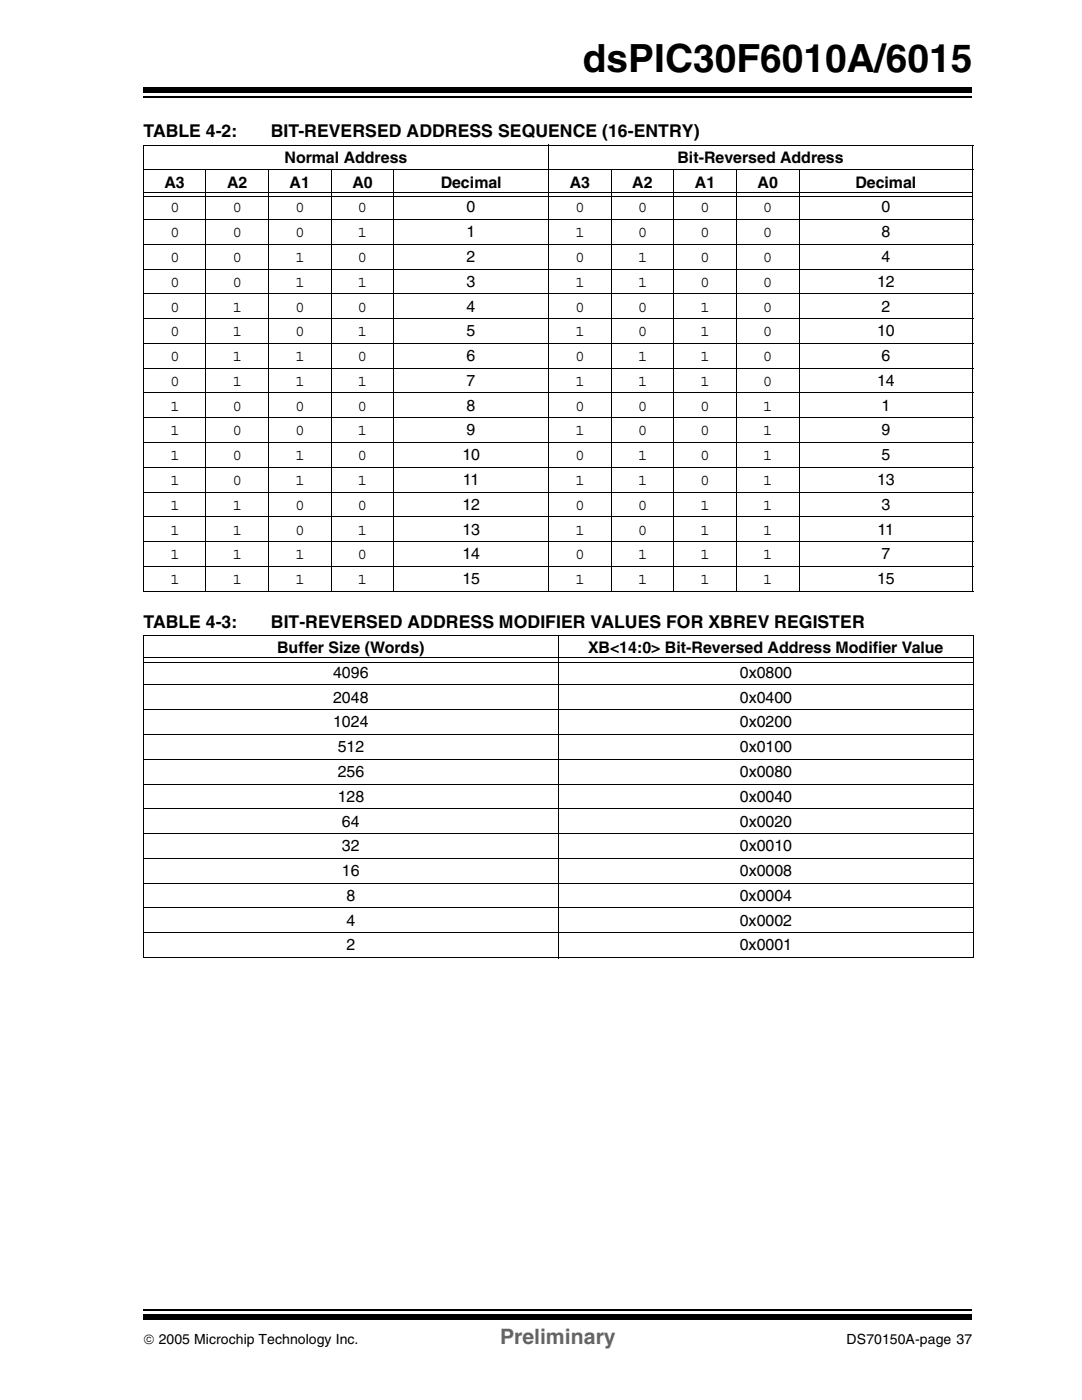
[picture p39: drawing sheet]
<svg xmlns="http://www.w3.org/2000/svg" width="216mm" height="279mm" viewBox="0 0 216 279" stroke-linecap="round" stroke-linejoin="round" font-family="sans-serif">
<defs><g id="words">
<text font-size="7.7" x="116.1" y="14.4">dsPIC30F6010A/6015</text>
<text font-size="4.2" fill="#656565" x="99.6" y="267.8">Preliminary</text>
<g font-size="3.5">
<text x="28.6" y="27.4">TABLE 4-2:</text>
<text x="54" y="27.4">BIT-REVERSED ADDRESS SEQUENCE (16-ENTRY)</text>
<text x="28.6" y="125.1">TABLE 4-3:</text>
<text x="54" y="125.1">BIT-REVERSED ADDRESS MODIFIER VALUES FOR XBREV REGISTER</text>
</g>
<g font-size="3.2">
<text x="56.7" y="32.5">Normal Address</text>
<text x="135" y="32.5">Bit-Reversed Address</text>
<text x="32.8" y="37.4">A3</text>
<text x="45.3" y="37.4">A2</text>
<text x="57.7" y="37.4">A1</text>
<text x="70.2" y="37.4">A0</text>
<text x="87.8" y="37.4">Decimal</text>
<text x="113.5" y="37.4">A3</text>
<text x="126" y="37.4">A2</text>
<text x="138.4" y="37.4">A1</text>
<text x="150.9" y="37.4">A0</text>
<text x="170.4" y="37.4">Decimal</text>
<text x="33.9" y="42.3">0</text>
<text x="33.9" y="47.3">0</text>
<text x="46.3" y="42.3">0</text>
<text x="46.3" y="47.3">0</text>
<text x="58.8" y="42.3">0</text>
<text x="58.8" y="47.3">0</text>
<text x="71.2" y="42.3">0</text>
<text x="71.2" y="47.3">1</text>
<text x="93" y="42.3">0</text>
<text x="93" y="47.3">1</text>
<text x="114.6" y="42.3">0</text>
<text x="114.6" y="47.3">1</text>
<text x="127" y="42.3">0</text>
<text x="127" y="47.3">0</text>
<text x="139.5" y="42.3">0</text>
<text x="139.5" y="47.3">0</text>
<text x="152" y="42.3">0</text>
<text x="152" y="47.3">0</text>
<text x="175.6" y="42.3">0</text>
<text x="175.6" y="47.3">8</text>
<text x="33.9" y="52.2">0</text>
<text x="46.3" y="52.2">0</text>
<text x="58.8" y="52.2">1</text>
<text x="71.2" y="52.2">0</text>
<text x="93" y="52.2">2</text>
<text x="114.6" y="52.2">0</text>
<text x="127" y="52.2">1</text>
<text x="139.5" y="52.2">0</text>
<text x="152" y="52.2">0</text>
<text x="175.6" y="52.2">4</text>
<text x="33.9" y="57.2">0</text>
<text x="46.3" y="57.2">0</text>
<text x="58.8" y="57.2">1</text>
<text x="71.2" y="57.2">1</text>
<text x="93" y="57.2">3</text>
<text x="114.6" y="57.2">1</text>
<text x="127" y="57.2">1</text>
<text x="139.5" y="57.2">0</text>
<text x="152" y="57.2">0</text>
<text x="174.7" y="57.2">12</text>
<text x="33.9" y="62.1">0</text>
<text x="46.3" y="62.1">1</text>
<text x="58.8" y="62.1">0</text>
<text x="71.2" y="62.1">0</text>
<text x="93" y="62.1">4</text>
<text x="114.6" y="62.1">0</text>
<text x="127" y="62.1">0</text>
<text x="139.5" y="62.1">1</text>
<text x="152" y="62.1">0</text>
<text x="175.6" y="62.1">2</text>
<text x="33.9" y="67.1">0</text>
<text x="33.9" y="72">0</text>
<text x="46.3" y="67.1">1</text>
<text x="46.3" y="72">1</text>
<text x="58.8" y="67.1">0</text>
<text x="58.8" y="72">1</text>
<text x="71.2" y="67.1">1</text>
<text x="71.2" y="72">0</text>
<text x="93" y="67.1">5</text>
<text x="93" y="72">6</text>
<text x="114.6" y="67.1">1</text>
<text x="114.6" y="72">0</text>
<text x="127" y="67.1">0</text>
<text x="127" y="72">1</text>
<text x="139.5" y="67.1">1</text>
<text x="139.5" y="72">1</text>
<text x="152" y="67.1">0</text>
<text x="152" y="72">0</text>
<text x="174.7" y="67.1">10</text>
<text x="175.6" y="72">6</text>
<text x="33.9" y="76.9">0</text>
<text x="46.3" y="76.9">1</text>
<text x="58.8" y="76.9">1</text>
<text x="71.2" y="76.9">1</text>
<text x="93" y="76.9">7</text>
<text x="114.6" y="76.9">1</text>
<text x="127" y="76.9">1</text>
<text x="139.5" y="76.9">1</text>
<text x="152" y="76.9">0</text>
<text x="174.7" y="76.9">14</text>
<text x="33.9" y="81.9">1</text>
<text x="46.3" y="81.9">0</text>
<text x="58.8" y="81.9">0</text>
<text x="71.2" y="81.9">0</text>
<text x="93" y="81.9">8</text>
<text x="114.6" y="81.9">0</text>
<text x="127" y="81.9">0</text>
<text x="139.5" y="81.9">0</text>
<text x="152" y="81.9">1</text>
<text x="175.6" y="81.9">1</text>
<text x="33.9" y="86.8">1</text>
<text x="46.3" y="86.8">0</text>
<text x="58.8" y="86.8">0</text>
<text x="71.2" y="86.8">1</text>
<text x="93" y="86.8">9</text>
<text x="114.6" y="86.8">1</text>
<text x="127" y="86.8">0</text>
<text x="139.5" y="86.8">0</text>
<text x="152" y="86.8">1</text>
<text x="175.6" y="86.8">9</text>
<text x="33.9" y="91.7">1</text>
<text x="46.3" y="91.7">0</text>
<text x="58.8" y="91.7">1</text>
<text x="71.2" y="91.7">0</text>
<text x="92.1" y="91.7">10</text>
<text x="114.6" y="91.7">0</text>
<text x="127" y="91.7">1</text>
<text x="139.5" y="91.7">0</text>
<text x="152" y="91.7">1</text>
<text x="175.6" y="91.7">5</text>
<text x="33.9" y="96.7">1</text>
<text x="33.9" y="101.6">1</text>
<text x="46.3" y="96.7">0</text>
<text x="46.3" y="101.6">1</text>
<text x="58.8" y="96.7">1</text>
<text x="58.8" y="101.6">0</text>
<text x="71.2" y="96.7">1</text>
<text x="71.2" y="101.6">0</text>
<text x="92.1" y="101.6">12</text>
<text x="92.2" y="96.7">11</text>
<text x="114.6" y="96.7">1</text>
<text x="114.6" y="101.6">0</text>
<text x="127" y="96.7">1</text>
<text x="127" y="101.6">0</text>
<text x="139.5" y="96.7">0</text>
<text x="139.5" y="101.6">1</text>
<text x="152" y="96.7">1</text>
<text x="152" y="101.6">1</text>
<text x="174.7" y="96.7">13</text>
<text x="175.6" y="101.6">3</text>
<text x="33.9" y="106.6">1</text>
<text x="46.3" y="106.6">1</text>
<text x="58.8" y="106.6">0</text>
<text x="71.2" y="106.6">1</text>
<text x="92.1" y="106.6">13</text>
<text x="114.6" y="106.6">1</text>
<text x="127" y="106.6">0</text>
<text x="139.5" y="106.6">1</text>
<text x="152" y="106.6">1</text>
<text x="174.8" y="106.6">11</text>
<text x="33.9" y="111.5">1</text>
<text x="46.3" y="111.5">1</text>
<text x="58.8" y="111.5">1</text>
<text x="71.2" y="111.5">0</text>
<text x="92.1" y="111.5">14</text>
<text x="114.6" y="111.5">0</text>
<text x="127" y="111.5">1</text>
<text x="139.5" y="111.5">1</text>
<text x="152" y="111.5">1</text>
<text x="175.6" y="111.5">7</text>
<text x="33.9" y="116.4">1</text>
<text x="46.3" y="116.4">1</text>
<text x="58.8" y="116.4">1</text>
<text x="71.2" y="116.4">1</text>
<text x="92.1" y="116.4">15</text>
<text x="114.6" y="116.4">1</text>
<text x="127" y="116.4">1</text>
<text x="139.5" y="116.4">1</text>
<text x="152" y="116.4">1</text>
<text x="174.7" y="116.4">15</text>
<text x="55.2" y="130.2">Buffer Size (Words)</text>
<text x="117.1" y="130.2">XB&lt;14:0&gt; Bit-Reversed Address Modifier Value</text>
<text x="66.4" y="135.1">4096</text>
<text x="147.4" y="135.1">0x0800</text>
<text x="66.4" y="140.1">2048</text>
<text x="147.4" y="140.1">0x0400</text>
<text x="66.4" y="145">1024</text>
<text x="67.3" y="149.9">512</text>
<text x="147.4" y="145">0x0200</text>
<text x="147.4" y="149.9">0x0100</text>
<text x="67.3" y="154.9">256</text>
<text x="147.4" y="154.9">0x0080</text>
<text x="67.3" y="159.8">128</text>
<text x="147.4" y="159.8">0x0040</text>
<text x="68.1" y="164.8">64</text>
<text x="147.4" y="164.8">0x0020</text>
<text x="68.1" y="169.7">32</text>
<text x="147.4" y="169.7">0x0010</text>
<text x="68.1" y="174.6">16</text>
<text x="69" y="179.6">8</text>
<text x="147.4" y="179.6">0x0004</text>
<text x="147.4" y="174.6">0x0008</text>
<text x="69" y="184.5">4</text>
<text x="147.4" y="184.5">0x0002</text>
<text x="69" y="189.4">2</text>
<text x="147.4" y="189.4">0x0001</text>
</g>
<g font-size="2.8">
<text x="28.6" y="267.8">© 2005 Microchip Technology Inc.</text>
<text x="168.7" y="267.8">DS70150A-page 37</text>
</g>
</g></defs>
<path d="M28.6 261h165.1" fill="none" stroke="#000" stroke-width=".34"/>
<path d="M28.6 262h165.1v1.1h-165.1z" fill="#000"/>
<path d="M28.6 16.9h165.1v5.5h-165.1z" fill="#fff"/>
<path d="M28.6 19.3h165.1" fill="none" stroke="#000" stroke-width=".34"/>
<path d="M28.6 17.4h165.1v1h-165.1z" fill="#000"/>
<g fill="none" stroke="#000" stroke-width=".2">
<path d="M28.5 29h165.4M28.5 33.9h165.4M28.6 29v88.8M28.7 38.4h165M28.7 39.2h165M41 33.8v84.1M53.5 33.8v84.1M66 33.8v84.1M78.4 33.8v84.1M109.3 28.8v89.1M121.8 33.8v84.1M134.2 33.8v84.1"/>
<path d="M146.7 33.8v84.1M159.2 33.8v84.1M193.8 29v88.8M28.5 43.8h165.4M28.5 48.7h165.4M28.5 53.6h165.4M28.5 58.6h165.4M28.5 63.5h165.4M28.5 68.5h165.4M28.5 73.4h165.4M28.5 78.3h165.4M28.5 83.3h165.4"/>
<path d="M28.5 88.2h165.4M28.5 93.1h165.4M28.5 98.1h165.4M28.5 103h165.4M28.5 107.9h165.4M28.5 112.9h165.4M28.5 117.9h165.4M28.5 126.7h165.5M28.5 136.5h165.5M28.6 126.7v64.1M28.7 131.1h165.1M28.7 132h165.1"/>
<path d="M111.2 126.6v64.4M193.9 126.7v64.1M28.5 141.5h165.5M28.5 146.4h165.5M28.5 151.3h165.5M28.5 156.3h165.5M28.5 161.2h165.5M28.5 166.2h165.5M28.5 171.1h165.5M28.5 176.1h165.5M28.5 181h165.5M28.5 185.9h165.5"/>
<path d="M28.5 190.9h165.5"/>
</g>
<use href="#words"/>
</svg>
